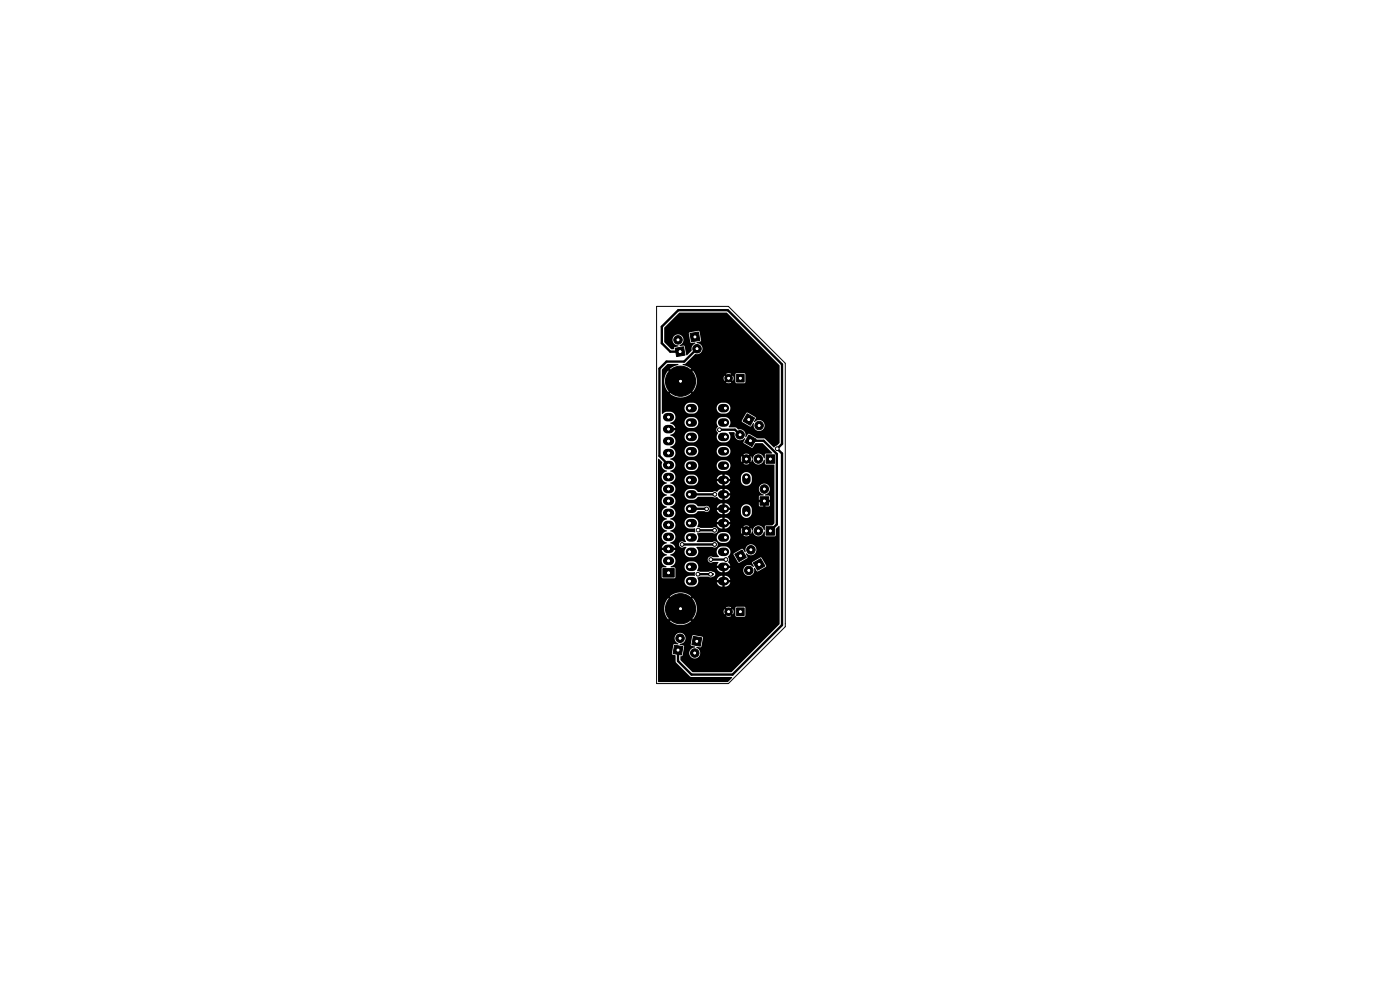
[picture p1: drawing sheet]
<svg xmlns="http://www.w3.org/2000/svg" width="297mm" height="210mm" viewBox="0 0 297 210" stroke-linecap="round" stroke-linejoin="round" font-family="sans-serif">
<path d="M139.3 65h15.2l12.1 12.1v55.8l-12.1 12.1h-15.2z" fill="none" stroke="#000" stroke-width=".21"/>
<g fill="#000" stroke="#000" stroke-width=".21">
<path d="M143.2 73.9l1.8-.3 .3 1.7-1.8 .3zM146.4 70.7l1.8-.3 .3 1.8-1.8 .3zM156.3 79.4h1.6v1.6h-1.6zM158.5 87.8l1.6 .9-.9 1.5-1.6-.9zM158.9 92.3l1.5 .9-.9 1.5-1.5-.9zM162.5 96.5h1.8v1.8h-1.8zM155.9 117.6l1.5-.9 .9 1.5-1.5 .9zM159.8 119.4l1.6-.9 .9 1.6-1.6 .9zM161.3 105.4h1.7v1.8h-1.7zM162.5 111.7h1.8v1.8h-1.8zM140.6 120.6h2.4v1.8h-2.4zM143.1 136.9l1.8 .3-.3 1.7-1.8-.3z"/>
<path d="M147.1 135l1.8 .3-.3 1.8-1.8-.3zM156.3 129h1.6v1.6h-1.6z"/>
<circle cx="143.8" cy="72.1" r=".9"/>
<circle cx="143.8" cy="72.1" r=".17"/>
<circle cx="144.3" cy="74.6" r=".17"/>
<circle cx="147.4" cy="71.5" r=".17"/>
<circle cx="147.9" cy="74" r=".17"/>
<circle cx="147.9" cy="74" r=".9"/>
<circle cx="141.8" cy="91" r=".17"/>
<circle cx="141.8" cy="93.6" r=".17"/>
<circle cx="141.8" cy="96.1" r=".17"/>
<circle cx="141.8" cy="98.7" r=".17"/>
<circle cx="141.8" cy="88.5" r=".17"/>
<circle cx="144.4" cy="80.9" r="3.2"/>
<circle cx="144.4" cy="80.9" r=".17"/>
<circle cx="146.3" cy="86.6" r=".18"/>
<circle cx="146.3" cy="98.8" r=".17"/>
<circle cx="146.3" cy="92.7" r=".17"/>
<circle cx="146.3" cy="89.6" r=".17"/>
<circle cx="146.3" cy="95.7" r=".17"/>
<circle cx="152.6" cy="91.2" r=".4"/>
<circle cx="153.9" cy="86.6" r=".18"/>
<circle cx="153.9" cy="98.8" r=".17"/>
<circle cx="153.9" cy="92.7" r=".17"/>
<circle cx="153.9" cy="89.6" r=".17"/>
<circle cx="153.9" cy="95.7" r=".17"/>
<circle cx="154.6" cy="80.2" r=".17"/>
<circle cx="154.6" cy="80.2" r=".8"/>
<circle cx="157" cy="92.2" r=".18"/>
<circle cx="157" cy="92.2" r=".9"/>
<circle cx="157.1" cy="80.2" r=".17"/>
<circle cx="158.3" cy="97.4" r=".9"/>
<circle cx="158.3" cy="97.4" r=".17"/>
<circle cx="158.8" cy="89" r=".17"/>
<circle cx="159.2" cy="93.5" r=".17"/>
<circle cx="160.9" cy="97.4" r=".9"/>
<circle cx="160.9" cy="97.4" r=".17"/>
<circle cx="161" cy="90.3" r=".9"/>
<circle cx="161" cy="90.3" r=".17"/>
<circle cx="163.4" cy="97.4" r=".17"/>
<circle cx="164.9" cy="95.2" r=".4"/>
<circle cx="141.8" cy="108.8" r=".17"/>
<circle cx="141.8" cy="119" r=".17"/>
<circle cx="141.8" cy="106.3" r=".17"/>
<circle cx="141.8" cy="111.4" r=".17"/>
<circle cx="141.8" cy="101.2" r=".17"/>
<circle cx="141.8" cy="116.4" r=".17"/>
<circle cx="141.8" cy="113.9" r=".17"/>
<circle cx="141.8" cy="103.7" r=".17"/>
<circle cx="144.7" cy="115.5" r=".4"/>
<circle cx="146.3" cy="104.9" r=".17"/>
<circle cx="146.3" cy="114" r=".17"/>
<circle cx="146.3" cy="107.9" r=".17"/>
<circle cx="146.3" cy="111" r=".17"/>
<circle cx="146.3" cy="101.8" r=".17"/>
<circle cx="146.3" cy="117.1" r=".17"/>
<circle cx="148.1" cy="112.5" r=".4"/>
<circle cx="149.9" cy="108" r=".4"/>
<circle cx="150.8" cy="118.7" r=".4"/>
<circle cx="151.6" cy="115.5" r=".4"/>
<circle cx="151.6" cy="112.5" r=".4"/>
<circle cx="151.6" cy="104.9" r=".4"/>
<circle cx="153.9" cy="104.9" r=".17"/>
<circle cx="153.9" cy="114" r=".17"/>
<circle cx="153.9" cy="101.8" r=".17"/>
<circle cx="153.9" cy="111" r=".17"/>
<circle cx="153.9" cy="107.9" r=".17"/>
<circle cx="153.9" cy="117.1" r=".17"/>
<circle cx="154" cy="118.7" r=".4"/>
<circle cx="157.1" cy="117.9" r=".17"/>
<circle cx="158.3" cy="112.6" r=".9"/>
<circle cx="158.3" cy="101.2" r=".17"/>
<circle cx="158.3" cy="108.8" r=".17"/>
<circle cx="158.3" cy="112.6" r=".17"/>
<circle cx="159.3" cy="116.6" r=".17"/>
<circle cx="159.3" cy="116.6" r=".9"/>
<circle cx="160.9" cy="112.6" r=".9"/>
<circle cx="160.9" cy="112.6" r=".17"/>
<circle cx="161" cy="119.7" r=".17"/>
<circle cx="162.1" cy="106.3" r=".17"/>
<circle cx="162.1" cy="103.7" r=".17"/>
<circle cx="162.2" cy="103.7" r=".9"/>
<circle cx="163.4" cy="112.6" r=".17"/>
<circle cx="141.8" cy="121.5" r=".17"/>
<circle cx="143.8" cy="137.9" r=".18"/>
<circle cx="144.3" cy="135.4" r=".18"/>
<circle cx="144.3" cy="135.4" r=".9"/>
<circle cx="144.4" cy="129.1" r="3.2"/>
<circle cx="144.4" cy="129.1" r=".17"/>
<circle cx="146.3" cy="123.3" r=".17"/>
<circle cx="146.3" cy="120.2" r=".17"/>
<circle cx="147.4" cy="138.5" r=".17"/>
<circle cx="147.4" cy="138.5" r=".9"/>
<circle cx="147.8" cy="136" r=".17"/>
<circle cx="148.1" cy="121.8" r=".4"/>
<circle cx="150.7" cy="121.8" r=".4"/>
<circle cx="153.9" cy="123.3" r=".17"/>
<circle cx="153.9" cy="120.2" r=".17"/>
<circle cx="154.6" cy="129.8" r=".17"/>
<circle cx="154.6" cy="129.8" r=".8"/>
<circle cx="157.1" cy="129.8" r=".17"/>
<circle cx="158.8" cy="121" r=".9"/>
<circle cx="158.8" cy="121" r=".17"/>
</g>
<g fill="none" stroke="#000" stroke-width="1.8">
<path d="M141.5 98.7h.6M141.5 96.1h.6M141.5 93.6h.6M141.5 91h.6M141.5 88.5h.6M146.4 86.6h.6M146.4 92.7h.6M146.4 89.6h.6M146.4 98.8h.6M146.4 95.7h.6M153.2 86.6h.6M153.2 92.7h.6"/>
<path d="M153.2 89.6h.6M153.2 98.8h.6M153.2 95.7h.6M141.5 119h.6M141.5 116.4h.6M141.5 113.9h.6M141.5 111.4h.6M141.5 108.8h.6M141.5 106.3h.6M141.5 103.7h.6M141.5 101.2h.6M146.4 107.9h.6"/>
<path d="M146.4 101.8h.6M146.4 111h.6M146.4 104.9h.6M146.4 114h.6M146.4 117.1h.6M153.2 107.9h.6M153.2 101.8h.6M153.2 111h.6M153.2 104.9h.6M153.2 114h.6M153.2 117.1h.6M158.3 101.3v.6"/>
<path d="M158.3 108.1v.6M146.4 123.3h.6M146.4 120.2h.6M153.2 123.3h.6M153.2 120.2h.6"/>
</g>
<path d="M144.3 74.6h-2.1l-1.8-1.8v-3.5l3.5-3.5h10.5l11.5 11.5v16.9l-1 1 1 1v36.4l-10.5 10.5h-8.7l-2.9-2.9v-2.3M147.9 74l-2.8 2.7h-3.7l-1.5 1.5v18.5l1.9 2M152.6 91.2h3.3l1.1 1M159.2 93.5h2.8l2.8 2.8v14.9l-1.4 1.4M144.7 115.5h6.9M146.3 104.9h5.3M146.3 107.9h3.6M148.1 112.5h3.5M149.9 107.9v.1M150.8 118.7h3.2M151.6 112.5h.1M148.1 121.8h3.1" fill="none" stroke="#000" stroke-width=".5"/>
<path d="M140.9 69.5l3.2-3.2h10.1l11.2 11.2v16.5l-1.2 .9-2-1.8-1.6-.1-1.7-1-.2 .1-.4 .7-.2-.1v-.3a1.16 1.16 0 0 0-1.4-1.3l-.7-.4-1.4-.1 .3-.8v-.5h2.5l.1 .2 1.6 1 .8-.8a1.19 1.19 0 0 0 1.2 1.7 1.19 1.19 0 0 0 .8-1.9 1.17 1.17 0 0 0-1.7 0h-.2l.3-.7v-.3l-1.7-1-.3 .1-.9 1.7h-2.5l-.3-.5-.4-.2-1.2-.1a1.23 1.23 0 0 0-.7 2 .69 .69 0 0 0-.1 1.2l.2 .1a1.18 1.18 0 0 0-.3 1.3 1.18 1.18 0 0 0 1 .7h.9a1.16 1.16 0 0 0 .7-1.8l-.1-.2 .1-.1h1l.2 .1a1.24 1.24 0 0 0 .6 1.5 1.24 1.24 0 0 0 1.5-.4l.1 .2-.4 .6 .1 .3 1.6 1 .3-.1 .6-.9h1.4l2.1 2-.1 .2-1.4 .1-.1 .9h-.1a1.22 1.22 0 0 0-1.3-1 1.22 1.22 0 0 0-1.2 1.1l-.3-.5-.6 .6 .6 .6 .2-.5h.2a1.17 1.17 0 0 0 1.1 1 1.17 1.17 0 0 0 1.2-.8l.2-.2 .1 .8 .1 .2h1.8l.1 .2v12.3l-.5 .5h-1.4l-.1 .2-.1 .7h-.2a1.16 1.16 0 0 0-1.2-.9 1.16 1.16 0 0 0-1.1 1h-.2l-.2-.5-.6 .6 .6 .6 .2-.5h.2a1.17 1.17 0 0 0 1.1 1.1 1.17 1.17 0 0 0 1.2-.9l.2-.1 .1 .7 .1 .3h2l.2-.3v-1.3l.6-.6h.2v20.8l-10.2 10.2h-8.3l-2.6-2.6 .1-.8 .4-.1 .1-.6h1.3a1.19 1.19 0 0 0 1.1 1.2 1.19 1.19 0 0 0 1.3-1 1.19 1.19 0 0 0-.9-1.4l.1-.1 .7 .1 .3-.1 .3-2-.2-.1-1.9-.4-.2 .2-.3 1.9 .2 .2 .8 .2v.1a1.22 1.22 0 0 0-1.3 1.2h-1.3l.2-1.4-.2-.2-.7-.1v-.2a1.17 1.17 0 0 0 1.2-1.6 1.17 1.17 0 0 0-2-.4 1.17 1.17 0 0 0 .5 1.9v.2l-.8-.1-.2 .1-.4 2 .8 .4 .1 1.4 3 3 8.8 .1 .1 .2-.9 .9h-14.7l-.1-13h2.5a3.4 3.4 0 0 0 4.5 0l-2.2-2.2-2.3 2.2h-2.5v-2.6h1.3l.2 1.1 .7 1.2 2.2-2.3h.7l2.3 2.3 .5-.7h6.5l.6 .1 .5-.1-.5-.6-.6 .6h-6.5l.3-.9h5.7l.2 .5 .5-.5h.7l.6 .5 .1-.3-.1-.8-.6 .6h-.7l-.5-.6-.2 .6h-5.7v-.9h6.2l.6 .5 .4-.5h1l.1 1.8 1.8 .1 .2-.2v-1.7l-.1-.2h-1.8l-.2 .2h-1v-.1l-.4-.1-.6 .2h-6.2l-.3-1.2-.5-.8-2.3 2.2h-.7l-2.2-2.2-.7 1.1-.2 1.1h-1.3v-2.6h2.5l2.3 2.3 2.2-2.3a3.4 3.4 0 0 0-4.5 0h-2.5v-3.1h5.6a1.16 1.16 0 0 0 1.1 1h1.1l.5-.4 .2-.4h4a1.12 1.12 0 0 0 1.1 .8h.5a1.09 1.09 0 0 0 1.2-.8l-1.1-.1-.1 .9h-.5v-.9l-5.1 .1v-.6h6.8a1.1 1.1 0 0 0-1.1-.9l-.1 .9h-.5v-.8a1.09 1.09 0 0 0-1.1 .8h-4l-.2-.4 .6-.3h1.8a.91 .91 0 0 0 1.4-.7l-.2-.2-.7-.2-2.3 .1-.6-.3 .2-.5h4a1.13 1.13 0 0 0 1.1 .9l1-.1 .5-.3h3a1.19 1.19 0 0 0 1.4 1.1 1.19 1.19 0 0 0 .9-1.6h.2l.3 .6 .3 .1 1.7-1v-.2l-1-1.7h-.2l-1.7 .9v.3l.3 .7h-.2a1.16 1.16 0 0 0-1.3-.3 1.16 1.16 0 0 0-.7 1.1h-3l.2-.5h-1.1l-.1 .9h-.5v-.9h-5.1v-.4a1.14 1.14 0 0 0-1.1-1h-.8a1.16 1.16 0 0 0-1 1.2 1.16 1.16 0 0 0 1.1 1.1l1.1-.1v.8l-1.4 .1a1.16 1.16 0 0 0-.8 1.2h-5.6v-4.3h.8a1.18 1.18 0 0 0 .9 1v.3h-.7l-.2 .1v1.9l.1 .2h2.7l.1-2.1-.2-.1-.8-.1v-.2a1.21 1.21 0 0 0 1-1.4h6.8l.1 .2a.69 .69 0 0 0 1.1 .3h1.1l-.3 .8h2.8l-.4-.7a1.23 1.23 0 0 0-.1-1.3l.4-.4h.8l1 1.7 .2 .1 1.7-1-.2-1 .7 .3a1.16 1.16 0 0 0 1.5-1l-.1-.3a1.16 1.16 0 0 0-1.9-.6l-.3 .6v.7l-.8-.7-1.7 1-.1 .2h-.8a1.16 1.16 0 0 0-.9-1.7h-.9a1.16 1.16 0 0 0-.7 1.8l.2 .3-.1 .2h-1.2a.66 .66 0 0 0-.7-.1 .66 .66 0 0 0-.4 .6h-6.8l-.4-.6-.7-.4a1.44 1.44 0 0 0 1.1-1h-2.9a1.32 1.32 0 0 0 1.1 1l-.2 .1a1.16 1.16 0 0 0-.9 1.3h-.8l.1-21.8 .8 .7-.1 .5a1.27 1.27 0 0 0 1.1 1.4l-.2 .2a1.16 1.16 0 0 0-.9 1.1 1.16 1.16 0 0 0 1 1.1l.1 .2-.2 .1a1.2 1.2 0 0 0-.9 1.2 1.2 1.2 0 0 0 1.1 1.2l-.2 .1a1.2 1.2 0 0 0-.9 1.3 1.2 1.2 0 0 0 1.1 1.1l-.2 .2a1.2 1.2 0 0 0-.9 1.2 1.2 1.2 0 0 0 1.1 1.1l-.2 .2a1.2 1.2 0 0 0-.9 1.3 1.2 1.2 0 0 0 1.1 1.1l-.2 .2a1.2 1.2 0 0 0-.9 1.2 1.2 1.2 0 0 0 1.1 1.1l-.1 .2a1.19 1.19 0 0 0-1 .9h2.8l-.4-.7h1.2a.67 .67 0 0 0 .4 .6 .67 .67 0 0 0 .7-.1l.5 .1a1.23 1.23 0 0 0-.3 1.3 1.23 1.23 0 0 0 1 .8h.9a1.18 1.18 0 0 0 .9-.8 1.18 1.18 0 0 0-.4-1.2l.2-.2h3.3a.67 .67 0 0 0 .9-.1 .67 .67 0 0 0-.1-.9 .67 .67 0 0 0-.9 0h-3.2l-.1-.1 .3-.8h3.9a1.17 1.17 0 0 0 1.1 1.1h.9a1.15 1.15 0 0 0 .9-1.6h2.8l.7 .2 .6-.2-.7-.6-.6 .6h-2.8l-.7-.7h-1.2a1.16 1.16 0 0 0-1 1.2h-3.9l-.2-.9 .6-.2h2.7a.65 .65 0 0 0 1-.4h5l.2 .6 .6-.6-.6-.6-.2 .6h-5a.65 .65 0 0 0-.3-.7 .65 .65 0 0 0-.7 .1h-2.6l-.7-.3 .2-.5 4 .1a1.12 1.12 0 0 0 1.1 .8h1l.5-.5h3l.6 .7 .7-.7-.7-.1-.6 .1h-3l.2-.4h-1.1l-.1 .9h-.5v-.9h-5.1v-.5h6.8a1.1 1.1 0 0 0-1.1-.9l-.1 .9h-.5v-.9a1.09 1.09 0 0 0-1.1 .8l-4 .1a1.15 1.15 0 0 0-1.1-.9l-1 .1a1.16 1.16 0 0 0-.8 1.2 1.16 1.16 0 0 0 1.1 1h1.1l.1 .7-1.3 .1a1.18 1.18 0 0 0-.7 2l-.3 .1a.69 .69 0 0 0-.8-.1 .69 .69 0 0 0-.4 .6h-1.2l-.6-.2 .1-.3a1.2 1.2 0 0 0 1-1.2 1.2 1.2 0 0 0-1.1-1.1l.1-.2a1.2 1.2 0 0 0 1-1.3 1.2 1.2 0 0 0-1.1-1.1l.1-.2a1.16 1.16 0 0 0 .7-1.9h2.2a1.17 1.17 0 0 0 1.1 1.1l1.1-.1 .7-.6h1.3a.69 .69 0 0 0 1.1-.2h1.6a1.12 1.12 0 0 0 1.1 .9h.8l.6-.3h2.6a1.15 1.15 0 0 0 1.8 .9l.3-.3 .2-.6-.1-1.1-.4-.5h2l.2 .2h1.9l.2-.1v-.8h-.9v.9h-.5v-.9h-.9v.7l-2.1-.1a1.16 1.16 0 0 0-1.7 1v.7h-2.6l.3-.6h-1.1l-.1 .9h-.5v-.9h-2.7v-.6l4.4 .1a1.13 1.13 0 0 0-1.1-.9l-.1 .8h-.5v-.8a1.14 1.14 0 0 0-1.1 .8h-1.6l-.5-.3-1.9 .1-.7-.6h-1.2a1.16 1.16 0 0 0-1 1v.2h-2.2l-.8-.4 .1-.2a1.2 1.2 0 0 0 1-1.2 1.2 1.2 0 0 0-1.1-1.2h3a1.16 1.16 0 0 0 1.1 1h1.1l.7-.6h3.1l.5 .1 .5-.1a1.15 1.15 0 0 0 1 .6h.6a1.14 1.14 0 0 0 1.1-.9h-1.1l-.1 .9h-.5v-1.4h1.7a1.1 1.1 0 0 0-1.1-.9l-.1 .9h-.5v-.9a1.42 1.42 0 0 0-1.1 .6l-.5-.1-.4 .2h-3.1l-.7-.6-1.2-.1a1.16 1.16 0 0 0-1 1.3h-3l.1-.1a1.16 1.16 0 0 0 1-1.2h17.7l.3 .8 .7 .5-.1 .1-.8 .1-.1 .8h2.3l-.1-.8-.9-.1 .1-.2a1.16 1.16 0 0 0 .9-1.3 1.16 1.16 0 0 0-1.2-1 1.16 1.16 0 0 0-1.1 1.1l-17.7-.1a1.19 1.19 0 0 0-1.1-1v-.2l.8-.5h2.2a1.16 1.16 0 0 0 1.1 1.1l1.1-.1 .5-.4 .2-.4h4a1.12 1.12 0 0 0 1.1 .9h.5a1.09 1.09 0 0 0 1.2-.9h-1.1l-.1 .9h-.5v-.9h-5.1v-.1h9.1a1.15 1.15 0 0 0 1.8 .8l.5-.7v-1a1.16 1.16 0 0 0-1.2-1 1.16 1.16 0 0 0-1.1 1.1v.8h-9.1v-.4h6.8a1.1 1.1 0 0 0-1.1-.9l-.1 .9h-.5v-.9a1.09 1.09 0 0 0-1.1 .8h-4a1.16 1.16 0 0 0-1.1-.8h-.8a1.16 1.16 0 0 0-1 1.2h-2.2a1.24 1.24 0 0 0-.8-1.9l.7-.5 .4-.6h1.9a1.17 1.17 0 0 0 1.1 1h.9a1.16 1.16 0 0 0 .9-1h3.9a1.17 1.17 0 0 0 1.1 1h.9a1.15 1.15 0 0 0 .9-1.5h2.8l.7 .1 .6-.1-.7-.7-.6 .7h-2.8l-.7-.7-1.2-.1a1.16 1.16 0 0 0-1 1.3h-3.9a1.15 1.15 0 0 0-1.1-1.3h-.8a1.16 1.16 0 0 0-1 1.3h-1.9v-.2a1.27 1.27 0 0 0-1.1-1.3h15l.2 .6 .6-.6-.6-.6-.2 .6h-15l.1-.1a1.15 1.15 0 0 0 1-1.5h1.9l.1 .4 .5 .5 .5 .2h.9a1.15 1.15 0 0 0 .9-1.1h3.9l.4 .8 .7 .3 1.1-.1 .5-.4h3l.6 .6 .7-.6-.7-.2-.6 .2h-3a1.15 1.15 0 0 0-.8-1.8h-.9a1.16 1.16 0 0 0-1 1.2h-3.9a1.15 1.15 0 0 0-1-1.2h-.9a1.16 1.16 0 0 0-1 1.2h-2a1.42 1.42 0 0 0-1-.9l.1-.2a1.16 1.16 0 0 0 .7-1.9h2.2l.1 .4 .4 .5 .6 .1h.9a1.16 1.16 0 0 0 .9-1.2 1.16 1.16 0 0 0-1.1-1.1h-.8a1.16 1.16 0 0 0-1 1.3h-2.2l-.8-.5a1.44 1.44 0 0 0 1.1-1h-1.6l-.1-.1v-.4h1.7a1.32 1.32 0 0 0-1.1-1l3-.1 .1 .2a1.15 1.15 0 0 0 1 .9h.9a1.16 1.16 0 0 0 .9-1.2 1.16 1.16 0 0 0-1.1-1.1h-.8a1.16 1.16 0 0 0-1 1.2h-3l.1-.1a1.16 1.16 0 0 0 1-1.2 1.16 1.16 0 0 0-1.1-1.1h-.9l-.8 .5-.1-1.1h4.8l.1 .4 .4 .5 .6 .1h.9a1.16 1.16 0 0 0 .9-1h3.9l.1 .4 .5 .5 .5 .1h.9a1.16 1.16 0 0 0 .9-1.2 1.16 1.16 0 0 0-1-1.1l-1.1 .1a1.16 1.16 0 0 0-.8 1.2h-3.9a1.15 1.15 0 0 0-1.1-1.3l-1.1 .1a1.16 1.16 0 0 0-.7 1.2h-4.8v-3.2h1.7a3.4 3.4 0 0 0 4.5 0l-2.2-2.3-2.3 2.3h-1.7v-2.6h.5l.2 1.1 .7 1.1 2.2-2.2h.7l2.3 2.2 .5-.8 .3-1.2h6.2l.6 .2 .5-.2-.5-.5-.6 .5h-6.2v-.9h5.7l.2 .6 .5-.6h.7l.6 .6 .1-.3-.1-.8-.6 .5h-.7l-.5-.5-.2 .5h-5.7l-.3-.9h6.5l.6 .6 .4-.5h1l.1 1.8 1.8 .1 .2-.2v-1.7l-.1-.2h-1.8l-.2 .2h-1v-.1l-.4-.1-.6 .1h-6.5l-.5-.7-2.3 2.3h-.7l-2.2-2.3-.7 1.2-.2 1.1h-.5v-2.5l1.3-1.2 2.2 .1-.1 .2-1 .3-.7 .5 2.3 2.2 2.2-2.2-1.8-1 .6-.2 2.2-2a1.17 1.17 0 0 0 1.4-1 1.17 1.17 0 0 0-1.2-1.3v-.2l.7-.2 .2-.1-.3-1.9-.2-.2-1.9 .3-.2 .2 .4 2 .2 .1 .8-.1v.1a1.31 1.31 0 0 0-.8 1.6l-1.1 1-.4-2-.2-.1-.8 .1v-.2a1.17 1.17 0 0 0 .5-1.9 1.17 1.17 0 0 0-1.9 .3 1.17 1.17 0 0 0 1.1 1.7v.2l-.8 .2-.2 .4h-.4l-1.6-1.5z" fill="#000"/>
<g fill="#fff" stroke="#fff" stroke-width=".21">
<circle cx="164.9" cy="95.2" r=".17"/>
<circle cx="152.6" cy="91.2" r=".17"/>
<circle cx="150.8" cy="118.7" r=".17"/>
<circle cx="154" cy="118.7" r=".17"/>
<circle cx="151.6" cy="104.9" r=".17"/>
<circle cx="149.9" cy="107.9" r=".17"/>
<circle cx="144.7" cy="115.5" r=".18"/>
<circle cx="151.6" cy="115.5" r=".18"/>
<circle cx="151.6" cy="112.5" r=".18"/>
<circle cx="148.1" cy="112.5" r=".17"/>
<circle cx="150.8" cy="121.8" r=".18"/>
<circle cx="148.1" cy="121.8" r=".17"/>
<circle cx="144.4" cy="129.1" r=".17"/>
<circle cx="159.2" cy="93.5" r=".17"/>
<circle cx="157" cy="92.2" r=".18"/>
<circle cx="144.3" cy="74.6" r=".17"/>
<circle cx="143.8" cy="72.1" r=".17"/>
<circle cx="162.1" cy="106.3" r=".17"/>
<circle cx="162.1" cy="103.7" r=".17"/>
<circle cx="146.3" cy="92.7" r=".17"/>
<circle cx="153.9" cy="92.7" r=".17"/>
<circle cx="163.4" cy="112.6" r=".17"/>
<circle cx="160.9" cy="112.6" r=".17"/>
<circle cx="158.3" cy="112.6" r=".17"/>
<circle cx="157.1" cy="80.2" r=".17"/>
<circle cx="154.6" cy="80.2" r=".17"/>
<circle cx="157.1" cy="117.9" r=".17"/>
<circle cx="159.3" cy="116.6" r=".17"/>
<circle cx="146.3" cy="89.6" r=".17"/>
<circle cx="153.9" cy="89.6" r=".17"/>
<circle cx="143.8" cy="137.9" r=".18"/>
<circle cx="144.3" cy="135.4" r=".18"/>
<circle cx="146.3" cy="95.7" r=".17"/>
<circle cx="153.9" cy="95.7" r=".17"/>
<circle cx="146.3" cy="107.9" r=".17"/>
<circle cx="153.9" cy="107.9" r=".17"/>
<circle cx="146.3" cy="101.8" r=".17"/>
<circle cx="153.9" cy="101.8" r=".17"/>
<circle cx="146.3" cy="111" r=".17"/>
<circle cx="153.9" cy="111" r=".17"/>
<circle cx="146.3" cy="123.3" r=".17"/>
<circle cx="153.9" cy="123.3" r=".17"/>
<circle cx="146.3" cy="104.9" r=".17"/>
<circle cx="153.9" cy="104.9" r=".17"/>
<circle cx="163.4" cy="97.4" r=".17"/>
<circle cx="160.9" cy="97.4" r=".17"/>
<circle cx="158.3" cy="97.4" r=".17"/>
<circle cx="144.4" cy="80.9" r=".17"/>
<circle cx="153.9" cy="86.6" r=".18"/>
<circle cx="146.3" cy="86.6" r=".18"/>
<circle cx="146.3" cy="98.8" r=".17"/>
<circle cx="153.9" cy="98.8" r=".17"/>
<circle cx="158.3" cy="101.2" r=".17"/>
<circle cx="158.3" cy="108.8" r=".17"/>
<circle cx="146.3" cy="120.2" r=".17"/>
<circle cx="153.9" cy="120.2" r=".17"/>
<circle cx="146.3" cy="114" r=".17"/>
<circle cx="153.9" cy="114" r=".17"/>
<circle cx="146.3" cy="117.1" r=".17"/>
<circle cx="153.9" cy="117.1" r=".17"/>
<circle cx="157.1" cy="129.8" r=".17"/>
<circle cx="154.6" cy="129.8" r=".17"/>
<circle cx="147.8" cy="136" r=".17"/>
<circle cx="147.4" cy="138.5" r=".17"/>
<circle cx="158.8" cy="89" r=".17"/>
<circle cx="161" cy="90.3" r=".17"/>
<circle cx="147.4" cy="71.5" r=".17"/>
<circle cx="147.9" cy="74" r=".17"/>
<circle cx="161" cy="119.7" r=".17"/>
<circle cx="158.8" cy="121" r=".17"/>
<circle cx="141.8" cy="121.5" r=".17"/>
<circle cx="141.8" cy="119" r=".17"/>
<circle cx="141.8" cy="116.4" r=".17"/>
<circle cx="141.8" cy="113.9" r=".17"/>
<circle cx="141.8" cy="111.4" r=".17"/>
<circle cx="141.8" cy="108.8" r=".17"/>
<circle cx="141.8" cy="106.3" r=".17"/>
<circle cx="141.8" cy="103.7" r=".17"/>
<circle cx="141.8" cy="101.2" r=".17"/>
<circle cx="141.8" cy="98.7" r=".17"/>
<circle cx="141.8" cy="96.1" r=".17"/>
<circle cx="141.8" cy="93.6" r=".17"/>
<circle cx="141.8" cy="91" r=".17"/>
<circle cx="141.8" cy="88.5" r=".17"/>
</g>
</svg>
